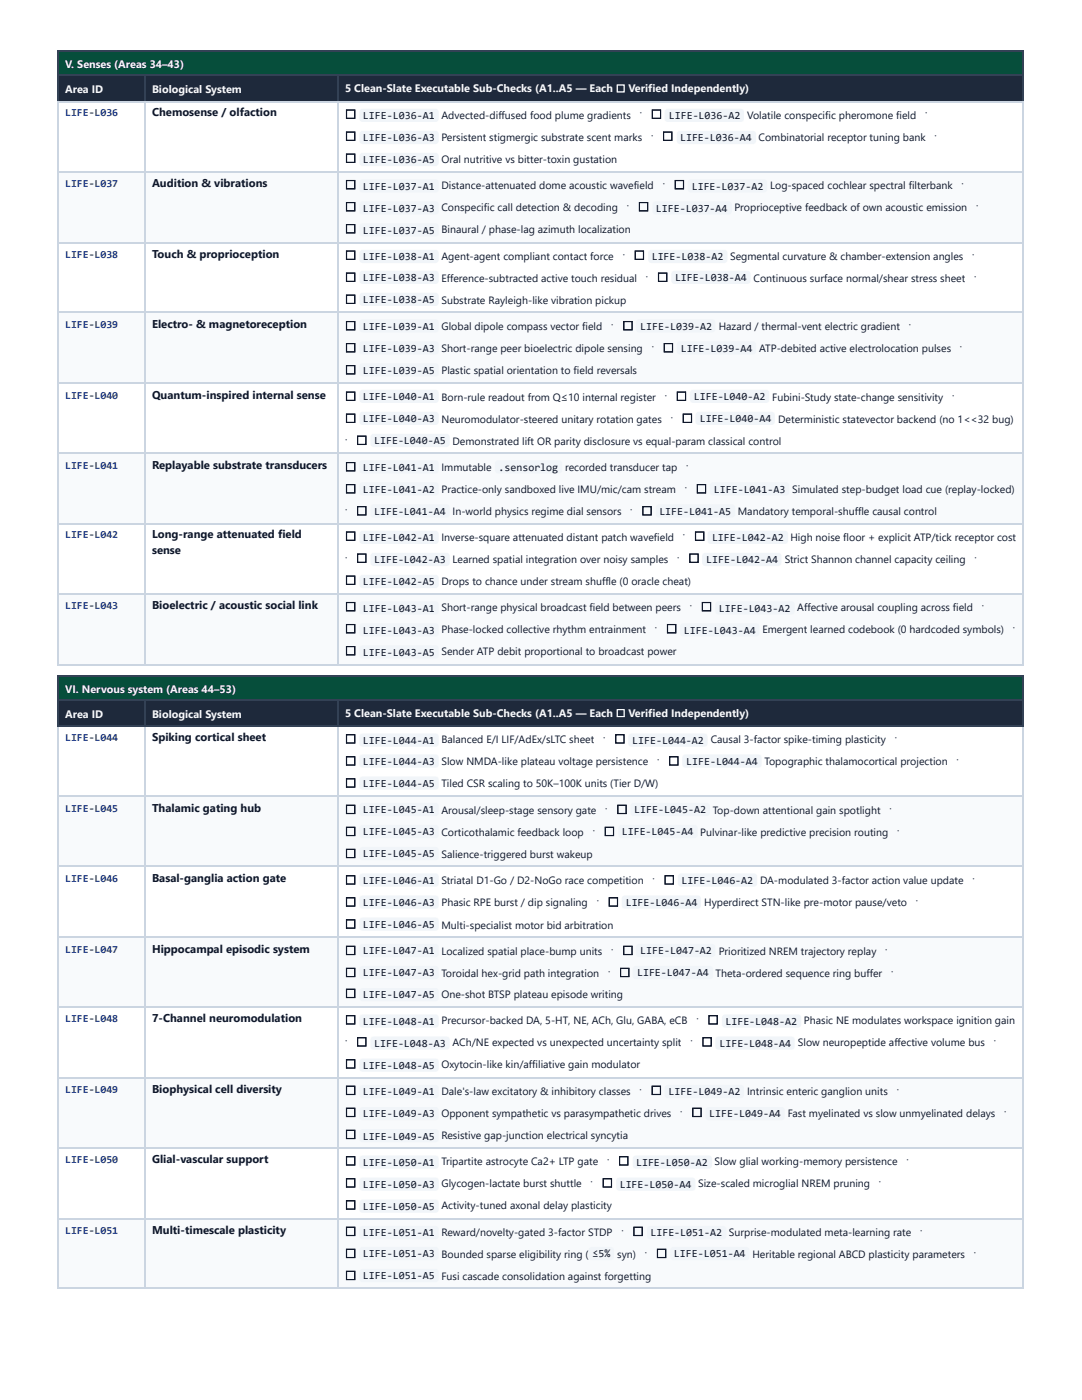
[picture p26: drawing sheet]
<svg xmlns="http://www.w3.org/2000/svg" width="216mm" height="279mm" viewBox="0 0 216 279" stroke-linecap="round" stroke-linejoin="round" font-family="sans-serif">
<defs><g id="words">
<g font-size="2.6" fill="#0f172a">
<text x="68.9" y="23.7">☐</text>
<text x="129.9" y="23.7">☐</text>
<text x="68.9" y="28.1">☐</text>
<text x="132.1" y="28.1">☐</text>
<text x="68.9" y="32.5">☐</text>
<text x="68.9" y="37.8">☐</text>
<text x="134.5" y="37.8">☐</text>
<text x="68.9" y="42.2">☐</text>
<text x="68.9" y="46.6">☐</text>
<text x="127.3" y="42.2">☐</text>
<text x="68.9" y="51.8">☐</text>
<text x="126.5" y="51.8">☐</text>
<text x="68.9" y="56.2">☐</text>
<text x="131.1" y="56.2">☐</text>
<text x="68.9" y="60.6">☐</text>
<text x="68.9" y="65.9">☐</text>
<text x="124.2" y="65.9">☐</text>
<text x="68.9" y="70.3">☐</text>
<text x="132.3" y="70.3">☐</text>
<text x="68.9" y="74.7">☐</text>
<text x="68.9" y="80">☐</text>
<text x="134.9" y="80">☐</text>
<text x="68.9" y="84.4">☐</text>
<text x="71.1" y="88.8">☐</text>
<text x="136" y="84.4">☐</text>
<text x="68.9" y="94.1">☐</text>
<text x="68.9" y="98.4">☐</text>
<text x="138.9" y="98.4">☐</text>
<text x="68.9" y="107.9">☐</text>
<text x="71.1" y="102.8">☐</text>
<text x="128" y="102.8">☐</text>
<text x="138.5" y="107.9">☐</text>
<text x="71.1" y="112.3">☐</text>
<text x="137.4" y="112.3">☐</text>
<text x="68.9" y="116.7">☐</text>
<text x="68.9" y="122">☐</text>
<text x="139.9" y="122">☐</text>
<text x="68.9" y="126.4">☐</text>
<text x="68.9" y="130.8">☐</text>
<text x="132.9" y="126.4">☐</text>
<text x="68.9" y="148.4">☐</text>
<text x="122.6" y="148.4">☐</text>
<text x="68.9" y="152.8">☐</text>
<text x="133.3" y="152.8">☐</text>
<text x="68.9" y="157.2">☐</text>
<text x="68.9" y="162.4">☐</text>
<text x="68.9" y="166.8">☐</text>
<text x="120.5" y="166.8">☐</text>
<text x="123" y="162.4">☐</text>
<text x="68.9" y="171.2">☐</text>
<text x="68.9" y="176.5">☐</text>
<text x="132.4" y="176.5">☐</text>
<text x="68.9" y="180.9">☐</text>
<text x="68.9" y="185.3">☐</text>
<text x="121.3" y="180.9">☐</text>
<text x="68.9" y="190.6">☐</text>
<text x="124.2" y="190.6">☐</text>
<text x="68.9" y="195">☐</text>
<text x="123.5" y="195">☐</text>
<text x="68.9" y="199.2">☐</text>
<text x="68.9" y="204.4">☐</text>
<text x="71.1" y="208.8">☐</text>
<text x="140" y="208.8">☐</text>
<text x="141.2" y="204.4">☐</text>
<text x="68.9" y="213.2">☐</text>
<text x="68.9" y="218.5">☐</text>
<text x="129.9" y="218.5">☐</text>
<text x="68.9" y="222.9">☐</text>
<text x="68.9" y="227.3">☐</text>
<text x="138" y="222.9">☐</text>
<text x="68.9" y="232.6">☐</text>
<text x="123.3" y="232.6">☐</text>
<text x="68.9" y="237">☐</text>
<text x="120.1" y="237">☐</text>
<text x="68.9" y="241.4">☐</text>
<text x="68.9" y="246.7">☐</text>
<text x="68.9" y="251.1">☐</text>
<text x="126.2" y="246.7">☐</text>
<text x="130.9" y="251.1">☐</text>
<text x="68.9" y="255.4">☐</text>
</g>
<g font-size="2.3" fill="#0f172a">
<text x="30.3" y="23.2">Chemosense / olfaction</text>
<text x="30.3" y="37.3">Audition &amp; vibrations</text>
<text x="30.3" y="51.4">Touch &amp; proprioception</text>
<text x="30.3" y="65.5">Electro- &amp; magnetoreception</text>
<text x="30.3" y="79.5">Quantum-inspired internal sense</text>
<text x="30.3" y="93.6">Replayable substrate transducers</text>
<text x="30.3" y="107.5">Long-range attenuated field</text>
<text x="30.3" y="110.5">sense</text>
<text x="30.3" y="121.5">Bioelectric / acoustic social link</text>
<text x="30.3" y="147.9">Spiking cortical sheet</text>
<text x="30.3" y="162">Thalamic gating hub</text>
<text x="30.3" y="176.1">Basal-ganglia action gate</text>
<text x="30.3" y="190.1">Hippocampal episodic system</text>
<text x="30.3" y="204">7-Channel neuromodulation</text>
<text x="30.3" y="218.1">Biophysical cell diversity</text>
<text x="30.3" y="232.1">Glial-vascular support</text>
<text x="30.3" y="246.2">Multi-timescale plasticity</text>
</g>
<g font-size="2.2" fill="#f8fafc">
<text x="13" y="13.6">V. Senses (Areas 34–43)</text>
<text x="13" y="18.6">Area ID</text>
<text x="30.3" y="18.6">Biological System</text>
<text x="68.9" y="18.4">5 Clean-Slate Executable Sub-Checks (A1..A5 — Each ☐ Verified Independently)</text>
<text x="13" y="138.2">VI. Nervous system (Areas 44–53)</text>
<text x="13" y="143.3">Area ID</text>
<text x="30.3" y="143.3">Biological System</text>
<text x="68.9" y="143.1">5 Clean-Slate Executable Sub-Checks (A1..A5 — Each ☐ Verified Independently)</text>
</g>
<g font-size="2.2" fill="#0f172a">
<text x="72.4" y="23.8">LIFE-L036-A1 Advected-diffused food plume gradients</text>
<text x="133.4" y="23.8">LIFE-L036-A2 Volatile conspecific pheromone field</text>
<text x="72.4" y="28.2">LIFE-L036-A3 Persistent stigmergic substrate scent marks</text>
<text x="135.7" y="28.2">LIFE-L036-A4 Combinatorial receptor tuning bank</text>
<text x="72.4" y="32.6">LIFE-L036-A5 Oral nutritive vs bitter-toxin gustation</text>
<text x="72.4" y="37.9">LIFE-L037-A1 Distance-attenuated dome acoustic wavefield</text>
<text x="138" y="37.9">LIFE-L037-A2 Log-spaced cochlear spectral filterbank</text>
<text x="72.4" y="42.3">LIFE-L037-A3 Conspecific call detection &amp; decoding</text>
<text x="72.4" y="46.7">LIFE-L037-A5 Binaural / phase-lag azimuth localization</text>
<text x="130.9" y="42.3">LIFE-L037-A4 Proprioceptive feedback of own acoustic emission</text>
<text x="72.4" y="51.9">LIFE-L038-A1 Agent-agent compliant contact force</text>
<text x="130" y="51.9">LIFE-L038-A2 Segmental curvature &amp; chamber-extension angles</text>
<text x="72.4" y="56.1">LIFE-L038-A3 Efference-subtracted active touch residual</text>
<text x="134.7" y="56.1">LIFE-L038-A4 Continuous surface normal/shear stress sheet</text>
<text x="72.4" y="60.5">LIFE-L038-A5 Substrate Rayleigh-like vibration pickup</text>
<text x="72.4" y="65.8">LIFE-L039-A1 Global dipole compass vector field</text>
<text x="127.8" y="65.8">LIFE-L039-A2 Hazard / thermal-vent electric gradient</text>
<text x="72.4" y="70.2">LIFE-L039-A3 Short-range peer bioelectric dipole sensing</text>
<text x="135.8" y="70.2">LIFE-L039-A4 ATP-debited active electrolocation pulses</text>
<text x="72.4" y="74.6">LIFE-L039-A5 Plastic spatial orientation to field reversals</text>
<text x="72.4" y="79.9">LIFE-L040-A1 Born-rule readout from Q≤10 internal register</text>
<text x="138.4" y="79.9">LIFE-L040-A2 Fubini-Study state-change sensitivity</text>
<text x="72.4" y="84.3">LIFE-L040-A3 Neuromodulator-steered unitary rotation gates</text>
<text x="74.6" y="88.7">LIFE-L040-A5 Demonstrated lift OR parity disclosure vs equal-param classical control</text>
<text x="139.6" y="84.3">LIFE-L040-A4 Deterministic statevector backend (no 1&lt;&lt;32 bug)</text>
<text x="72.4" y="93.9">LIFE-L041-A1 Immutable .sensorlog recorded transducer tap</text>
<text x="72.4" y="98.3">LIFE-L041-A2 Practice-only sandboxed live IMU/mic/cam stream</text>
<text x="142.4" y="98.3">LIFE-L041-A3 Simulated step-budget load cue (replay-locked)</text>
<text x="74.6" y="102.7">LIFE-L041-A4 In-world physics regime dial sensors</text>
<text x="131.6" y="102.7">LIFE-L041-A5 Mandatory temporal-shuffle causal control</text>
<text x="72.4" y="108">LIFE-L042-A1 Inverse-square attenuated distant patch wavefield</text>
<text x="74.6" y="112.4">LIFE-L042-A3 Learned spatial integration over noisy samples</text>
<text x="140.9" y="112.4">LIFE-L042-A4 Strict Shannon channel capacity ceiling</text>
<text x="142.1" y="108">LIFE-L042-A2 High noise floor + explicit ATP/tick receptor cost</text>
<text x="72.4" y="116.8">LIFE-L042-A5 Drops to chance under stream shuffle (0 oracle cheat)</text>
<text x="72.4" y="122.1">LIFE-L043-A1 Short-range physical broadcast field between peers</text>
<text x="143.4" y="122.1">LIFE-L043-A2 Affective arousal coupling across field</text>
<text x="72.4" y="126.5">LIFE-L043-A3 Phase-locked collective rhythm entrainment</text>
<text x="72.4" y="130.9">LIFE-L043-A5 Sender ATP debit proportional to broadcast power</text>
<text x="136.5" y="126.5">LIFE-L043-A4 Emergent learned codebook (0 hardcoded symbols)</text>
<text x="72.4" y="148.5">LIFE-L044-A1 Balanced E/I LIF/AdEx/sLTC sheet</text>
<text x="126.2" y="148.5">LIFE-L044-A2 Causal 3-factor spike-timing plasticity</text>
<text x="72.4" y="152.7">LIFE-L044-A3 Slow NMDA-like plateau voltage persistence</text>
<text x="136.9" y="152.7">LIFE-L044-A4 Topographic thalamocortical projection</text>
<text x="72.4" y="157">LIFE-L044-A5 Tiled CSR scaling to 50K–100K units (Tier D/W)</text>
<text x="72.4" y="162.3">LIFE-L045-A1 Arousal/sleep-stage sensory gate</text>
<text x="72.4" y="166.7">LIFE-L045-A3 Corticothalamic feedback loop</text>
<text x="124.1" y="166.7">LIFE-L045-A4 Pulvinar-like predictive precision routing</text>
<text x="126.6" y="162.3">LIFE-L045-A2 Top-down attentional gain spotlight</text>
<text x="72.4" y="171.1">LIFE-L045-A5 Salience-triggered burst wakeup</text>
<text x="72.4" y="176.4">LIFE-L046-A1 Striatal D1-Go / D2-NoGo race competition</text>
<text x="136" y="176.4">LIFE-L046-A2 DA-modulated 3-factor action value update</text>
<text x="72.4" y="180.8">LIFE-L046-A3 Phasic RPE burst / dip signaling</text>
<text x="72.4" y="185.2">LIFE-L046-A5 Multi-specialist motor bid arbitration</text>
<text x="124.9" y="180.8">LIFE-L046-A4 Hyperdirect STN-like pre-motor pause/veto</text>
<text x="72.4" y="190.5">LIFE-L047-A1 Localized spatial place-bump units</text>
<text x="127.8" y="190.5">LIFE-L047-A2 Prioritized NREM trajectory replay</text>
<text x="72.4" y="194.9">LIFE-L047-A3 Toroidal hex-grid path integration</text>
<text x="127.1" y="194.9">LIFE-L047-A4 Theta-ordered sequence ring buffer</text>
<text x="72.4" y="199.3">LIFE-L047-A5 One-shot BTSP plateau episode writing</text>
<text x="72.4" y="204.5">LIFE-L048-A1 Precursor-backed DA, 5-HT, NE, ACh, Glu, GABA, eCB</text>
<text x="74.6" y="208.9">LIFE-L048-A3 ACh/NE expected vs unexpected uncertainty split</text>
<text x="143.6" y="208.9">LIFE-L048-A4 Slow neuropeptide affective volume bus</text>
<text x="144.8" y="204.5">LIFE-L048-A2 Phasic NE modulates workspace ignition gain</text>
<text x="72.4" y="213.3">LIFE-L048-A5 Oxytocin-like kin/affiliative gain modulator</text>
<text x="72.4" y="218.6">LIFE-L049-A1 Dale's-law excitatory &amp; inhibitory classes</text>
<text x="133.4" y="218.6">LIFE-L049-A2 Intrinsic enteric ganglion units</text>
<text x="72.4" y="223">LIFE-L049-A3 Opponent sympathetic vs parasympathetic drives</text>
<text x="72.4" y="227.4">LIFE-L049-A5 Resistive gap-junction electrical syncytia</text>
<text x="141.5" y="223">LIFE-L049-A4 Fast myelinated vs slow unmyelinated delays</text>
<text x="72.4" y="232.7">LIFE-L050-A1 Tripartite astrocyte Ca2+ LTP gate</text>
<text x="126.9" y="232.7">LIFE-L050-A2 Slow glial working-memory persistence</text>
<text x="72.4" y="237.1">LIFE-L050-A3 Glycogen-lactate burst shuttle</text>
<text x="123.7" y="237.1">LIFE-L050-A4 Size-scaled microglial NREM pruning</text>
<text x="72.4" y="241.5">LIFE-L050-A5 Activity-tuned axonal delay plasticity</text>
<text x="72.4" y="246.8">LIFE-L051-A1 Reward/novelty-gated 3-factor STDP</text>
<text x="72.4" y="250.9">LIFE-L051-A3 Bounded sparse eligibility ring ( ≤5% syn)</text>
<text x="129.8" y="246.8">LIFE-L051-A2 Surprise-modulated meta-learning rate</text>
<text x="134.5" y="250.9">LIFE-L051-A4 Heritable regional ABCD plasticity parameters</text>
<text x="72.4" y="255.3">LIFE-L051-A5 Fusi cascade consolidation against forgetting</text>
</g>
<g font-size="2.1" fill="#1e3a8a">
<text x="13" y="23.2">LIFE-L036</text>
<text x="13" y="37.3">LIFE-L037</text>
<text x="13" y="51.4">LIFE-L038</text>
<text x="13" y="65.5">LIFE-L039</text>
<text x="13" y="79.5">LIFE-L040</text>
<text x="13" y="93.6">LIFE-L041</text>
<text x="13" y="107.5">LIFE-L042</text>
<text x="13" y="121.5">LIFE-L043</text>
<text x="13" y="147.9">LIFE-L044</text>
<text x="13" y="162">LIFE-L045</text>
<text x="13" y="176.1">LIFE-L046</text>
<text x="13" y="190.1">LIFE-L047</text>
<text x="13" y="204">LIFE-L048</text>
<text x="13" y="218.1">LIFE-L049</text>
<text x="13" y="232.1">LIFE-L050</text>
<text x="13" y="246.2">LIFE-L051</text>
</g>
<g font-size="2.1" fill="#0f172a">
<text x="127.7" y="23.2">·</text>
<text x="184.6" y="23.2">·</text>
<text x="129.9" y="27.6">·</text>
<text x="186.5" y="27.6">·</text>
<text x="125.1" y="41.7">·</text>
<text x="132.2" y="37.3">·</text>
<text x="191.9" y="37.3">·</text>
<text x="194.8" y="41.7">·</text>
<text x="124.2" y="51.4">·</text>
<text x="194" y="51.4">·</text>
<text x="128.9" y="55.8">·</text>
<text x="194.4" y="55.8">·</text>
<text x="122" y="65.5">·</text>
<text x="181.4" y="65.5">·</text>
<text x="130" y="69.9">·</text>
<text x="191.6" y="69.9">·</text>
<text x="132.6" y="79.5">·</text>
<text x="133.8" y="83.9">·</text>
<text x="190" y="79.5">·</text>
<text x="68.9" y="88.3">·</text>
<text x="136.9" y="93.6">·</text>
<text x="136.6" y="98">·</text>
<text x="68.9" y="102.4">·</text>
<text x="125.8" y="102.4">·</text>
<text x="136.3" y="107.5">·</text>
<text x="68.9" y="111.9">·</text>
<text x="135.1" y="111.9">·</text>
<text x="194.5" y="111.9">·</text>
<text x="130.7" y="125.9">·</text>
<text x="137.6" y="121.5">·</text>
<text x="195.9" y="121.5">·</text>
<text x="202.1" y="125.9">·</text>
<text x="120.4" y="147.9">·</text>
<text x="178.5" y="147.9">·</text>
<text x="131.1" y="152.3">·</text>
<text x="190.9" y="152.3">·</text>
<text x="120.8" y="162">·</text>
<text x="177.5" y="162">·</text>
<text x="118.3" y="166.4">·</text>
<text x="179" y="166.4">·</text>
<text x="130.2" y="176.1">·</text>
<text x="194.1" y="176.1">·</text>
<text x="119.1" y="180.5">·</text>
<text x="182.8" y="180.5">·</text>
<text x="122" y="190.1">·</text>
<text x="176.6" y="190.1">·</text>
<text x="121.3" y="194.5">·</text>
<text x="177.8" y="194.5">·</text>
<text x="139" y="204">·</text>
<text x="68.9" y="208.4">·</text>
<text x="137.8" y="208.4">·</text>
<text x="198.3" y="208.4">·</text>
<text x="127.6" y="218.1">·</text>
<text x="178.9" y="218.1">·</text>
<text x="135.7" y="222.5">·</text>
<text x="200.4" y="222.5">·</text>
<text x="121.1" y="232.1">·</text>
<text x="180.9" y="232.1">·</text>
<text x="117.9" y="236.5">·</text>
<text x="175.4" y="236.5">·</text>
<text x="124" y="246.2">·</text>
<text x="128.7" y="250.6">·</text>
<text x="183.6" y="246.2">·</text>
<text x="194.3" y="250.6">·</text>
</g>
</g></defs>
<path d="M11.7 10.3h192.6v4.8h-192.6z" fill="#064e3b"/>
<g fill="#1e293b">
<path d="M11.7 15.1h17.1v5.1h-17.1z"/>
<path d="M28.8 15.1h38.7v5.1h-38.7z"/>
<path d="M67.5 15.1h136.8v5.1h-136.8z"/>
</g>
<g fill="#f8fafc">
<path d="M11.7 34.2h17.1v14.1h-17.1z"/>
<path d="M28.8 34.2h38.7v14.1h-38.7z"/>
<path d="M67.5 34.2h136.8v14.1h-136.8z"/>
<path d="M11.7 62.4h17.1v14.1h-17.1z"/>
<path d="M28.8 62.4h38.7v14.1h-38.7z"/>
<path d="M67.5 62.4h136.8v14.1h-136.8z"/>
<path d="M11.7 90.5h17.1v13.9h-17.1z"/>
<path d="M28.8 90.5h38.7v13.9h-38.7z"/>
<path d="M67.5 90.5h136.8v13.9h-136.8z"/>
<path d="M11.7 118.5h17.1v14h-17.1z"/>
<path d="M28.8 118.5h38.7v14h-38.7z"/>
<path d="M67.5 118.5h136.8v14h-136.8z"/>
</g>
<path d="M11.5 10.2h192.8M11.5 15h192.8M11.6 10.1v10.3M28.9 15.1v5.3M67.4 15.1v5.3M204.2 10.1v10.3M11.5 20.3h192.8" fill="none" stroke="#334155" stroke-width=".22"/>
<g fill="none" stroke="#cbd5e1" stroke-width=".22">
<path d="M11.5 20.3h192.8M11.5 34.4h192.8M11.6 20.4v112.4M28.9 20.4v112.4M67.4 20.4v112.4M204.2 20.4v112.4M11.5 48.4h192.8M11.5 62.3h192.8M11.5 76.4h192.8M11.5 90.4h192.8M11.5 104.5h192.8M11.5 118.6h192.8"/>
<path d="M11.5 132.6h192.8"/>
</g>
<path d="M11.7 134.7h192.6v5.1h-192.6z" fill="#064e3b"/>
<g fill="#1e293b">
<path d="M11.7 139.8h17.1v5h-17.1z"/>
<path d="M28.8 139.8h38.7v5h-38.7z"/>
<path d="M67.5 139.8h136.8v5h-136.8z"/>
</g>
<g fill="#f8fafc">
<path d="M11.7 158.9h17.1v14.1h-17.1z"/>
<path d="M28.8 158.9h38.7v14.1h-38.7z"/>
<path d="M67.5 158.9h136.8v14.1h-136.8z"/>
<path d="M11.7 187.1h17.1v13.8h-17.1z"/>
<path d="M28.8 187.1h38.7v13.8h-38.7z"/>
<path d="M67.5 187.1h136.8v13.8h-136.8z"/>
<path d="M11.7 215h17.1v14.1h-17.1z"/>
<path d="M28.8 215h38.7v14.1h-38.7z"/>
<path d="M67.5 215h136.8v14.1h-136.8z"/>
<path d="M11.7 243.1h17.1v14.1h-17.1z"/>
<path d="M28.8 243.1h38.7v14.1h-38.7z"/>
<path d="M67.5 243.1h136.8v14.1h-136.8z"/>
</g>
<path d="M11.5 134.8h192.8M11.5 139.7h192.8M11.6 134.7v10.4M28.9 139.8v5.3M67.4 139.8v5.3M204.2 134.7v10.4M11.5 145h192.8" fill="none" stroke="#334155" stroke-width=".22"/>
<path d="M11.5 158.8h192.8M11.6 145.1v112.1M28.9 145.1v112.1M67.4 145.1v112.1M204.2 145.1v112.1M11.5 172.9h192.8M11.5 187h192.8M11.5 201h192.8M11.5 215.1h192.8M11.5 229.2h192.8M11.5 243.2h192.8M11.5 257.1h192.8" fill="none" stroke="#cbd5e1" stroke-width=".22"/>
<g fill="#f1f5f9">
<path d="M71.9 21.9l.5-.2h14.5a.66 .66 0 0 1 .6 .7v1.3a.66 .66 0 0 1-.6 .6h-14.5a.66 .66 0 0 1-.7-.6v-1.5z"/>
<path d="M132.8 21.9l.5-.2h14.5a.66 .66 0 0 1 .7 .7v1.3a.66 .66 0 0 1-.7 .6h-14.5a.66 .66 0 0 1-.7-.6v-1.5z"/>
<path d="M71.9 26.3l.5-.2h14.5a.66 .66 0 0 1 .6 .7v1.3a.66 .66 0 0 1-.6 .6h-14.5a.66 .66 0 0 1-.7-.6v-1.5z"/>
<path d="M135.2 26.3l.5-.2h14.5a.66 .66 0 0 1 .7 .7v1.3a.66 .66 0 0 1-.7 .6h-14.5a.66 .66 0 0 1-.7-.6l.1-1.5z"/>
<path d="M71.9 30.7l.5-.2h14.5a.66 .66 0 0 1 .6 .7v1.3a.66 .66 0 0 1-.6 .6h-14.5a.66 .66 0 0 1-.7-.6v-1.5z"/>
<path d="M71.9 36l.5-.2h14.5a.66 .66 0 0 1 .6 .6v1.4a.66 .66 0 0 1-.6 .6h-14.5a.66 .66 0 0 1-.7-.6v-1.5z"/>
<path d="M137.4 36l.5-.2h14.5a.66 .66 0 0 1 .7 .6v1.4a.66 .66 0 0 1-.7 .6h-14.5a.66 .66 0 0 1-.7-.6l.1-1.5z"/>
<path d="M71.9 40.4l.5-.2h14.5a.66 .66 0 0 1 .6 .6v1.4a.66 .66 0 0 1-.6 .6h-14.5a.66 .66 0 0 1-.7-.6v-1.5z"/>
<path d="M130.4 40.4l.5-.2h14.5a.66 .66 0 0 1 .6 .6v1.4a.66 .66 0 0 1-.6 .6h-14.5a.66 .66 0 0 1-.7-.6v-1.5z"/>
<path d="M71.9 44.8l.5-.2h14.5a.66 .66 0 0 1 .6 .6v1.4a.66 .66 0 0 1-.6 .6h-14.5a.66 .66 0 0 1-.7-.6v-1.5z"/>
<path d="M71.9 50l.5-.1h14.5a.66 .66 0 0 1 .6 .6v1.3a.66 .66 0 0 1-.6 .7h-14.5a.66 .66 0 0 1-.7-.7v-1.4z"/>
<path d="M129.5 50l.5-.1h14.5a.66 .66 0 0 1 .7 .6v1.3a.66 .66 0 0 1-.7 .7h-14.5a.66 .66 0 0 1-.7-.7v-1.4z"/>
<path d="M71.9 54.2l.5-.2h14.5a.66 .66 0 0 1 .6 .7v1.3a.66 .66 0 0 1-.6 .7h-14.5a.66 .66 0 0 1-.7-.7v-1.4z"/>
<path d="M134.1 54.2l.5-.2h14.5a.66 .66 0 0 1 .7 .7v1.3a.66 .66 0 0 1-.7 .7h-14.5a.66 .66 0 0 1-.7-.7l.1-1.4z"/>
<path d="M71.9 58.6l.5-.2h14.5a.66 .66 0 0 1 .6 .7v1.3a.66 .66 0 0 1-.6 .7h-14.5a.66 .66 0 0 1-.7-.7v-1.4z"/>
<path d="M71.9 63.9l.5-.2h14.5a.66 .66 0 0 1 .6 .7v1.3a.66 .66 0 0 1-.6 .6h-14.5a.66 .66 0 0 1-.7-.6v-1.5z"/>
<path d="M127.1 63.9l.5-.2h14.5a.66 .66 0 0 1 .6 .7v1.3a.66 .66 0 0 1-.6 .6h-14.5a.66 .66 0 0 1-.7-.6v-1.5z"/>
<path d="M71.9 68.3l.5-.2h14.5a.66 .66 0 0 1 .6 .7v1.3a.66 .66 0 0 1-.6 .6h-14.5a.66 .66 0 0 1-.7-.6v-1.5z"/>
<path d="M135.2 68.3l.5-.2h14.5a.66 .66 0 0 1 .7 .7v1.3a.66 .66 0 0 1-.7 .6h-14.5a.66 .66 0 0 1-.7-.6l.1-1.5z"/>
<path d="M71.9 72.7l.5-.2h14.5a.66 .66 0 0 1 .6 .7v1.3a.66 .66 0 0 1-.6 .6h-14.5a.66 .66 0 0 1-.7-.6v-1.5z"/>
<path d="M71.9 78l.5-.2h14.5a.66 .66 0 0 1 .6 .6v1.4a.66 .66 0 0 1-.6 .6h-14.5a.66 .66 0 0 1-.7-.6v-1.5z"/>
<path d="M137.9 78l.4-.2h14.5a.66 .66 0 0 1 .7 .6v1.4a.66 .66 0 0 1-.7 .6h-14.5a.66 .66 0 0 1-.6-.6v-1.5z"/>
<path d="M71.9 82.4l.5-.2h14.5a.66 .66 0 0 1 .6 .6v1.4a.66 .66 0 0 1-.6 .6h-14.5a.66 .66 0 0 1-.7-.6v-1.5z"/>
<path d="M139 82.4l.4-.2h14.5a.66 .66 0 0 1 .7 .6v1.4a.66 .66 0 0 1-.7 .6h-14.5a.66 .66 0 0 1-.6-.6v-1.5z"/>
<path d="M74.1 86.8l.5-.2h14.5a.66 .66 0 0 1 .6 .6v1.4a.66 .66 0 0 1-.6 .6h-14.5a.66 .66 0 0 1-.7-.6v-1.5z"/>
<path d="M71.9 92l.5-.1h14.5a.66 .66 0 0 1 .6 .6v1.3a.66 .66 0 0 1-.6 .7h-14.5a.66 .66 0 0 1-.7-.7v-1.4z"/>
<path d="M99 92l.4-.1h12.1a.66 .66 0 0 1 .7 .6v1.3a.66 .66 0 0 1-.7 .7h-12.1a.66 .66 0 0 1-.6-.7v-1.4z"/>
<path d="M71.9 96.4l.5-.1h14.5a.66 .66 0 0 1 .6 .6v1.3a.66 .66 0 0 1-.6 .7h-14.5a.66 .66 0 0 1-.7-.7v-1.4z"/>
<path d="M141.8 96.4l.5-.1h14.5a.66 .66 0 0 1 .7 .6v1.3a.66 .66 0 0 1-.7 .7h-14.5a.66 .66 0 0 1-.7-.7v-1.4z"/>
<path d="M74.1 100.8l.5-.2h14.5a.66 .66 0 0 1 .6 .7v1.3a.66 .66 0 0 1-.6 .7h-14.5a.66 .66 0 0 1-.7-.7v-1.4z"/>
<path d="M131.1 100.8l.4-.2h14.5a.66 .66 0 0 1 .7 .7v1.3a.66 .66 0 0 1-.7 .7h-14.5a.66 .66 0 0 1-.6-.7v-1.4z"/>
<path d="M71.9 106.1l.5-.2h14.5a.66 .66 0 0 1 .6 .7v1.3a.66 .66 0 0 1-.6 .7h-14.5a.66 .66 0 0 1-.7-.7v-1.4z"/>
<path d="M141.4 106.1l.5-.2h14.7a.66 .66 0 0 1 .6 .7v1.3a.66 .66 0 0 1-.6 .7h-14.7a.66 .66 0 0 1-.7-.7v-1.4z"/>
<path d="M74.1 110.5l.5-.2h14.5a.66 .66 0 0 1 .6 .7v1.3a.66 .66 0 0 1-.6 .7h-14.5a.66 .66 0 0 1-.7-.7v-1.4z"/>
<path d="M140.3 110.5l.5-.2h14.5a.66 .66 0 0 1 .6 .7v1.3a.66 .66 0 0 1-.6 .7h-14.5a.66 .66 0 0 1-.7-.7v-1.4z"/>
<path d="M71.9 114.9l.5-.2h14.5a.66 .66 0 0 1 .6 .7v1.3a.66 .66 0 0 1-.6 .7h-14.5a.66 .66 0 0 1-.7-.7v-1.4z"/>
<path d="M71.9 120.2l.5-.2h14.5a.66 .66 0 0 1 .6 .7v1.3a.66 .66 0 0 1-.6 .6h-14.5a.66 .66 0 0 1-.7-.6v-1.5z"/>
<path d="M142.9 120.2l.5-.2h14.5a.66 .66 0 0 1 .7 .7v1.3a.66 .66 0 0 1-.7 .6h-14.5a.66 .66 0 0 1-.7-.6v-1.5z"/>
<path d="M71.9 124.6l.5-.2h14.5a.66 .66 0 0 1 .6 .7v1.3a.66 .66 0 0 1-.6 .6h-14.5a.66 .66 0 0 1-.7-.6v-1.5z"/>
<path d="M135.9 124.6l.5-.2h14.5a.66 .66 0 0 1 .6 .7v1.3a.66 .66 0 0 1-.6 .6h-14.5a.66 .66 0 0 1-.7-.6v-1.5z"/>
<path d="M71.9 129l.5-.2h14.5a.66 .66 0 0 1 .6 .7v1.3a.66 .66 0 0 1-.6 .6h-14.5a.66 .66 0 0 1-.7-.6v-1.5z"/>
<path d="M71.9 146.6l.5-.2h14.5a.66 .66 0 0 1 .6 .6v1.4a.66 .66 0 0 1-.6 .6h-14.5a.66 .66 0 0 1-.7-.6v-1.5z"/>
<path d="M125.6 146.6l.4-.2h14.5a.66 .66 0 0 1 .7 .6v1.4a.66 .66 0 0 1-.7 .6h-14.5a.66 .66 0 0 1-.6-.6v-1.5z"/>
<path d="M71.9 150.8l.5-.2h14.5a.66 .66 0 0 1 .6 .6v1.3a.66 .66 0 0 1-.6 .7h-14.5a.66 .66 0 0 1-.7-.7v-1.4z"/>
<path d="M136.3 150.8l.5-.2h14.5a.66 .66 0 0 1 .7 .6v1.3a.66 .66 0 0 1-.7 .7h-14.5a.66 .66 0 0 1-.7-.7l.1-1.4z"/>
<path d="M71.9 155.2l.5-.2h14.5a.66 .66 0 0 1 .6 .6v1.3a.66 .66 0 0 1-.6 .7h-14.5a.66 .66 0 0 1-.7-.7v-1.4z"/>
<path d="M71.9 160.4l.5-.2h14.5a.66 .66 0 0 1 .6 .7v1.3a.66 .66 0 0 1-.6 .7h-14.5a.66 .66 0 0 1-.7-.7v-1.4z"/>
<path d="M126 160.4l.5-.2h14.5a.66 .66 0 0 1 .6 .7v1.3a.66 .66 0 0 1-.6 .7h-14.5a.66 .66 0 0 1-.7-.7v-1.4z"/>
<path d="M71.9 164.8l.5-.2h14.5a.66 .66 0 0 1 .6 .7v1.3a.66 .66 0 0 1-.6 .7h-14.5a.66 .66 0 0 1-.7-.7v-1.4z"/>
<path d="M123.6 164.8l.4-.2h14.6a.66 .66 0 0 1 .6 .7v1.3a.66 .66 0 0 1-.6 .7h-14.6a.66 .66 0 0 1-.6-.7v-1.4z"/>
<path d="M71.9 169.2l.5-.2h14.5a.66 .66 0 0 1 .6 .7v1.3a.66 .66 0 0 1-.6 .7h-14.5a.66 .66 0 0 1-.7-.7v-1.4z"/>
<path d="M71.9 174.5l.5-.2h14.5a.66 .66 0 0 1 .6 .7v1.3a.66 .66 0 0 1-.6 .6h-14.5a.66 .66 0 0 1-.7-.6v-1.5z"/>
<path d="M135.5 174.5l.4-.2h14.5a.66 .66 0 0 1 .7 .7v1.3a.66 .66 0 0 1-.7 .6h-14.5a.66 .66 0 0 1-.6-.6v-1.5z"/>
<path d="M71.9 178.9l.5-.2h14.5a.66 .66 0 0 1 .6 .7v1.3a.66 .66 0 0 1-.6 .6h-14.5a.66 .66 0 0 1-.7-.6v-1.5z"/>
<path d="M124.2 178.9l.5-.2h14.5a.66 .66 0 0 1 .7 .7v1.3a.66 .66 0 0 1-.7 .6h-14.5a.66 .66 0 0 1-.7-.6l.1-1.5z"/>
<path d="M71.9 183.3l.5-.2h14.5a.66 .66 0 0 1 .6 .7v1.3a.66 .66 0 0 1-.6 .6h-14.5a.66 .66 0 0 1-.7-.6v-1.5z"/>
<path d="M71.9 188.6l.5-.2h14.5a.66 .66 0 0 1 .6 .6v1.4a.66 .66 0 0 1-.6 .6h-14.5a.66 .66 0 0 1-.7-.6v-1.5z"/>
<path d="M127.1 188.6l.5-.2h14.5a.66 .66 0 0 1 .6 .6v1.4a.66 .66 0 0 1-.6 .6h-14.5a.66 .66 0 0 1-.7-.6v-1.5z"/>
<path d="M71.9 193l.5-.2h14.5a.66 .66 0 0 1 .6 .6v1.4a.66 .66 0 0 1-.6 .6h-14.5a.66 .66 0 0 1-.7-.6v-1.5z"/>
<path d="M126.4 193l.5-.2h14.7a.66 .66 0 0 1 .7 .6v1.4a.66 .66 0 0 1-.7 .6h-14.7a.66 .66 0 0 1-.7-.6l.1-1.5z"/>
<path d="M71.9 197.4l.5-.2h14.5a.66 .66 0 0 1 .6 .6v1.4a.66 .66 0 0 1-.6 .6h-14.5a.66 .66 0 0 1-.7-.6v-1.5z"/>
<path d="M71.9 202.6l.5-.1h14.5a.66 .66 0 0 1 .6 .6v1.3a.66 .66 0 0 1-.6 .7h-14.5a.66 .66 0 0 1-.7-.7v-1.4z"/>
<path d="M144.2 202.6l.5-.1h14.5a.66 .66 0 0 1 .7 .6v1.3a.66 .66 0 0 1-.7 .7h-14.5a.66 .66 0 0 1-.6-.7v-1.4z"/>
<path d="M74.1 207l.5-.1h14.5a.66 .66 0 0 1 .6 .6v1.3a.66 .66 0 0 1-.6 .7h-14.5a.66 .66 0 0 1-.7-.7v-1.4z"/>
<path d="M142.9 207l.5-.1h14.5a.66 .66 0 0 1 .7 .6v1.3a.66 .66 0 0 1-.7 .7h-14.5a.66 .66 0 0 1-.7-.7v-1.4z"/>
<path d="M71.9 211.4l.5-.1h14.5a.66 .66 0 0 1 .6 .6v1.3a.66 .66 0 0 1-.6 .7h-14.5a.66 .66 0 0 1-.7-.7v-1.4z"/>
<path d="M71.9 216.7l.5-.2h14.5a.66 .66 0 0 1 .6 .7v1.3a.66 .66 0 0 1-.6 .7h-14.5a.66 .66 0 0 1-.7-.7v-1.4z"/>
<path d="M132.8 216.7l.5-.2h14.5a.66 .66 0 0 1 .7 .7v1.3a.66 .66 0 0 1-.7 .7h-14.5a.66 .66 0 0 1-.7-.7v-1.4z"/>
<path d="M71.9 221.1l.5-.2h14.5a.66 .66 0 0 1 .6 .7v1.3a.66 .66 0 0 1-.6 .7h-14.5a.66 .66 0 0 1-.7-.7v-1.4z"/>
<path d="M140.9 221.1l.5-.2h14.5a.66 .66 0 0 1 .7 .7v1.3a.66 .66 0 0 1-.7 .7h-14.5a.66 .66 0 0 1-.6-.7v-1.4z"/>
<path d="M71.9 225.5l.5-.2h14.5a.66 .66 0 0 1 .6 .7v1.3a.66 .66 0 0 1-.6 .7h-14.5a.66 .66 0 0 1-.7-.7v-1.4z"/>
<path d="M71.9 230.8l.5-.2h14.5a.66 .66 0 0 1 .6 .7v1.3a.66 .66 0 0 1-.6 .6h-14.5a.66 .66 0 0 1-.7-.6v-1.5z"/>
<path d="M126.4 230.8l.5-.2h14.5a.66 .66 0 0 1 .7 .7v1.3a.66 .66 0 0 1-.7 .6h-14.5a.66 .66 0 0 1-.7-.6l.1-1.5z"/>
<path d="M71.9 235.2l.5-.2h14.5a.66 .66 0 0 1 .6 .7v1.3a.66 .66 0 0 1-.6 .6h-14.5a.66 .66 0 0 1-.7-.6v-1.5z"/>
<path d="M123.1 235.2l.5-.2h14.5a.66 .66 0 0 1 .7 .7v1.3a.66 .66 0 0 1-.7 .6h-14.5a.66 .66 0 0 1-.7-.6l.1-1.5z"/>
<path d="M71.9 239.6l.5-.2h14.5a.66 .66 0 0 1 .6 .7v1.3a.66 .66 0 0 1-.6 .6h-14.5a.66 .66 0 0 1-.7-.6v-1.5z"/>
<path d="M71.9 244.9l.5-.2h14.5a.66 .66 0 0 1 .6 .6v1.4a.66 .66 0 0 1-.6 .6h-14.5a.66 .66 0 0 1-.7-.6v-1.5z"/>
<path d="M129.3 244.9l.5-.2h14.5a.66 .66 0 0 1 .6 .6v1.4a.66 .66 0 0 1-.6 .6h-14.5a.66 .66 0 0 1-.7-.6v-1.5z"/>
<path d="M71.9 249l.5-.1h14.5a.66 .66 0 0 1 .6 .6v1.3a.66 .66 0 0 1-.6 .7h-14.5a.66 .66 0 0 1-.7-.7v-1.4z"/>
<path d="M117.6 249l.5-.1h3.7a.66 .66 0 0 1 .7 .6v1.3a.66 .66 0 0 1-.7 .7h-3.7a.66 .66 0 0 1-.7-.7l.1-1.4z"/>
<path d="M133.9 249l.5-.1h14.5a.66 .66 0 0 1 .7 .6v1.3a.66 .66 0 0 1-.7 .7h-14.5a.66 .66 0 0 1-.7-.7v-1.4z"/>
<path d="M71.9 253.4l.5-.2h14.5a.66 .66 0 0 1 .6 .7v1.3a.66 .66 0 0 1-.6 .7h-14.5a.66 .66 0 0 1-.7-.7v-1.4z"/>
</g>
<use href="#words"/>
</svg>
